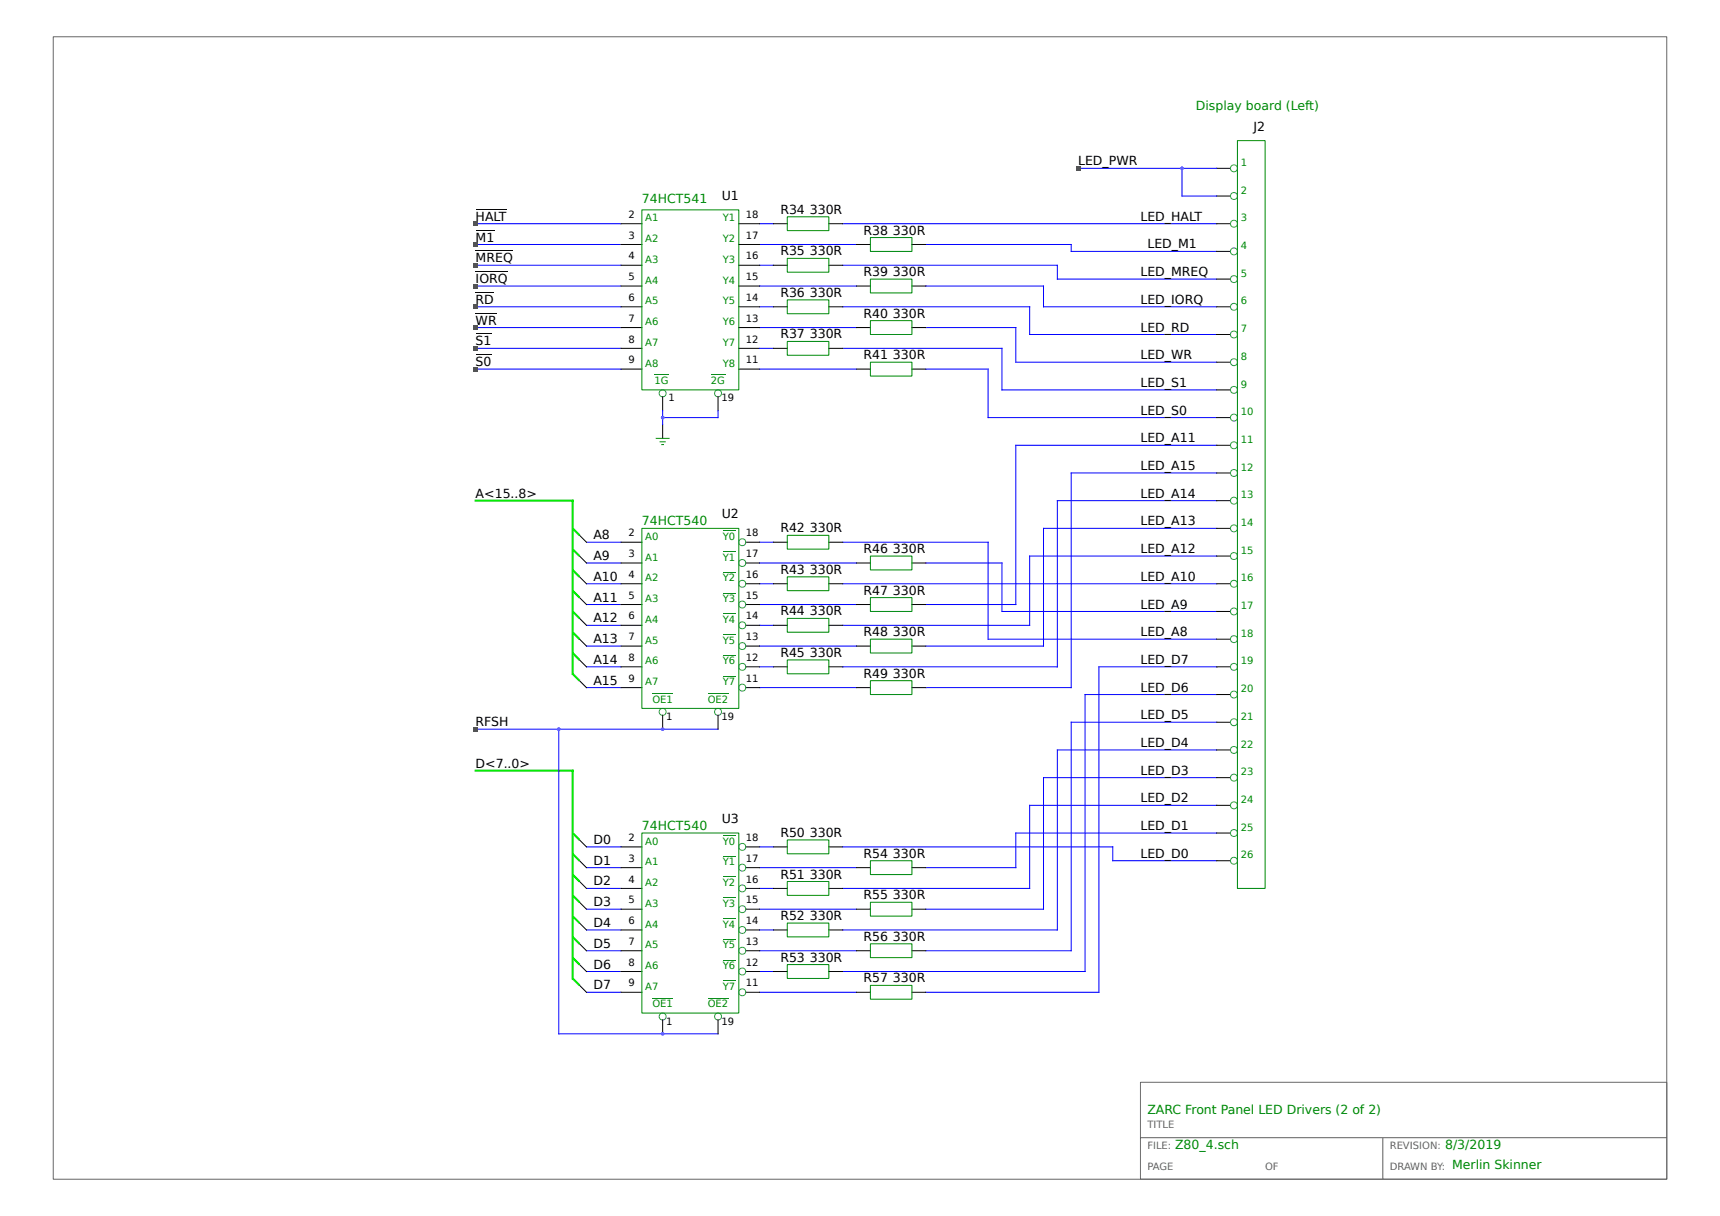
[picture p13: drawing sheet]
<svg xmlns="http://www.w3.org/2000/svg" width="297mm" height="210mm" viewBox="0 0 297 210" stroke-linecap="round" stroke-linejoin="round" font-family="sans-serif">
<defs><g id="words">
<g font-size="2.2" fill="#008b00">
<text x="206.5" y="19">Display board (Left)</text>
<text x="110.8" y="35.1">74HCT541</text>
<text x="110.8" y="90.7">74HCT540</text>
<text x="110.8" y="143.4">74HCT540</text>
<text x="198.1" y="192.4">ZARC Front Panel LED Drivers (2 of 2)</text>
<text x="202.9" y="198.4">Z80_4.sch</text>
<text x="249.5" y="198.4">8/3/2019</text>
<text x="250.7" y="201.9">Merlin Skinner</text>
</g>
<g font-size="2.2">
<text x="216.4" y="22.6">J2</text>
<text x="186.2" y="28.6">LED_PWR</text>
<text x="124.6" y="34.5">U1</text>
<text x="82.1" y="38.1">HALT</text>
<text x="82.1" y="41.7">M1</text>
<text x="134.7" y="36.9">R34 330R</text>
<text x="149.1" y="40.5">R38 330R</text>
<text x="196.9" y="38.1">LED_HALT</text>
<text x="82.1" y="45.3">MREQ</text>
<text x="134.7" y="44.1">R35 330R</text>
<text x="149.1" y="47.7">R39 330R</text>
<text x="196.9" y="47.7">LED_MREQ</text>
<text x="198.1" y="42.9">LED_M1</text>
<text x="82.1" y="48.9">IORQ</text>
<text x="82.1" y="52.5">RD</text>
<text x="134.7" y="51.3">R36 330R</text>
<text x="196.9" y="52.5">LED_IORQ</text>
<text x="82.1" y="56.1">WR</text>
<text x="82.1" y="59.6">S1</text>
<text x="134.7" y="58.5">R37 330R</text>
<text x="149.1" y="54.9">R40 330R</text>
<text x="196.9" y="57.3">LED_RD</text>
<text x="82.1" y="63.2">S0</text>
<text x="149.1" y="62">R41 330R</text>
<text x="196.9" y="62">LED_WR</text>
<text x="196.9" y="71.6">LED_S0</text>
<text x="196.9" y="66.8">LED_S1</text>
<text x="196.9" y="76.4">LED_A11</text>
<text x="196.9" y="81.2">LED_A15</text>
<text x="82.1" y="86">A&lt;15..8&gt;</text>
<text x="124.6" y="89.5">U2</text>
<text x="196.9" y="86">LED_A14</text>
<text x="102.5" y="93.1">A8</text>
<text x="134.7" y="91.9">R42 330R</text>
<text x="149.1" y="95.5">R46 330R</text>
<text x="196.9" y="95.5">LED_A12</text>
<text x="196.9" y="90.7">LED_A13</text>
<text x="102.5" y="96.7">A9</text>
<text x="102.5" y="100.3">A10</text>
<text x="134.7" y="99.1">R43 330R</text>
<text x="196.9" y="100.3">LED_A10</text>
<text x="102.5" y="103.9">A11</text>
<text x="102.5" y="107.5">A12</text>
<text x="134.7" y="106.3">R44 330R</text>
<text x="149.1" y="102.7">R47 330R</text>
<text x="196.9" y="105.1">LED_A9</text>
<text x="102.5" y="111.1">A13</text>
<text x="134.7" y="113.5">R45 330R</text>
<text x="149.1" y="109.9">R48 330R</text>
<text x="196.9" y="109.9">LED_A8</text>
<text x="102.5" y="114.7">A14</text>
<text x="102.5" y="118.2">A15</text>
<text x="149.1" y="117">R49 330R</text>
<text x="196.9" y="119.4">LED_D6</text>
<text x="196.9" y="114.7">LED_D7</text>
<text x="82.1" y="125.4">RFSH</text>
<text x="196.9" y="124.2">LED_D5</text>
<text x="196.9" y="129">LED_D4</text>
<text x="82.1" y="132.6">D&lt;7..0&gt;</text>
<text x="196.9" y="133.8">LED_D3</text>
<text x="124.6" y="142.2">U3</text>
<text x="196.9" y="143.4">LED_D1</text>
<text x="196.9" y="138.6">LED_D2</text>
<text x="102.5" y="145.7">D0</text>
<text x="102.5" y="149.3">D1</text>
<text x="134.7" y="144.5">R50 330R</text>
<text x="149.1" y="148.1">R54 330R</text>
<text x="196.9" y="148.1">LED_D0</text>
<text x="102.5" y="152.9">D2</text>
<text x="134.7" y="151.7">R51 330R</text>
<text x="149.1" y="155.3">R55 330R</text>
<text x="102.5" y="156.5">D3</text>
<text x="102.5" y="160.1">D4</text>
<text x="134.7" y="158.9">R52 330R</text>
<text x="102.5" y="163.7">D5</text>
<text x="102.5" y="167.3">D6</text>
<text x="134.7" y="166.1">R53 330R</text>
<text x="149.1" y="162.5">R56 330R</text>
<text x="102.5" y="170.9">D7</text>
<text x="149.1" y="169.7">R57 330R</text>
</g>
<g font-size="1.7" fill="#008b00">
<text x="214.3" y="28.7">1</text>
<text x="214.3" y="33.4">2</text>
<text x="111.4" y="38.2">A1</text>
<text x="111.4" y="41.8">A2</text>
<text x="124.8" y="38.2">Y1</text>
<text x="124.8" y="41.8">Y2</text>
<text x="214.3" y="38.2">3</text>
<text x="111.4" y="45.4">A3</text>
<text x="124.8" y="45.4">Y3</text>
<text x="214.3" y="43">4</text>
<text x="214.3" y="47.8">5</text>
<text x="111.4" y="49">A4</text>
<text x="111.4" y="52.6">A5</text>
<text x="124.8" y="49">Y4</text>
<text x="124.8" y="52.6">Y5</text>
<text x="214.3" y="52.6">6</text>
<text x="111.4" y="56.2">A6</text>
<text x="111.4" y="59.8">A7</text>
<text x="124.8" y="56.2">Y6</text>
<text x="124.8" y="59.8">Y7</text>
<text x="214.3" y="57.4">7</text>
<text x="111.4" y="63.3">A8</text>
<text x="124.8" y="63.3">Y8</text>
<text x="214.3" y="62.1">8</text>
<text x="113" y="66.3">1G</text>
<text x="122.8" y="66.3">2G</text>
<text x="214.3" y="66.9">9</text>
<text x="214.3" y="71.7">10</text>
<text x="214.3" y="76.5">11</text>
<text x="214.3" y="81.3">12</text>
<text x="214.3" y="86.1">13</text>
<text x="111.4" y="93.2">A0</text>
<text x="124.8" y="93.2">Y0</text>
<text x="214.3" y="90.8">14</text>
<text x="214.3" y="95.6">15</text>
<text x="111.4" y="96.8">A1</text>
<text x="111.4" y="100.4">A2</text>
<text x="124.8" y="96.8">Y1</text>
<text x="124.8" y="100.4">Y2</text>
<text x="214.3" y="100.4">16</text>
<text x="111.4" y="104">A3</text>
<text x="111.4" y="107.6">A4</text>
<text x="124.8" y="104">Y3</text>
<text x="124.8" y="107.6">Y4</text>
<text x="214.3" y="105.2">17</text>
<text x="111.4" y="111.2">A5</text>
<text x="124.8" y="111.2">Y5</text>
<text x="214.3" y="110">18</text>
<text x="111.4" y="114.8">A6</text>
<text x="111.4" y="118.3">A7</text>
<text x="124.8" y="114.8">Y6</text>
<text x="124.8" y="118.3">Y7</text>
<text x="214.3" y="114.8">19</text>
<text x="214.3" y="119.5">20</text>
<text x="112.6" y="121.3">OE1</text>
<text x="122.2" y="121.3">OE2</text>
<text x="214.3" y="124.3">21</text>
<text x="214.3" y="129.1">22</text>
<text x="214.3" y="133.9">23</text>
<text x="214.3" y="138.7">24</text>
<text x="214.3" y="143.5">25</text>
<text x="111.4" y="145.8">A0</text>
<text x="111.4" y="149.4">A1</text>
<text x="124.8" y="145.8">Y0</text>
<text x="124.8" y="149.4">Y1</text>
<text x="214.3" y="148.2">26</text>
<text x="111.4" y="153">A2</text>
<text x="124.8" y="153">Y2</text>
<text x="111.4" y="156.6">A3</text>
<text x="111.4" y="160.2">A4</text>
<text x="124.8" y="156.6">Y3</text>
<text x="124.8" y="160.2">Y4</text>
<text x="111.4" y="163.8">A5</text>
<text x="111.4" y="167.4">A6</text>
<text x="124.8" y="163.8">Y5</text>
<text x="124.8" y="167.4">Y6</text>
<text x="111.4" y="171">A7</text>
<text x="112.6" y="173.9">OE1</text>
<text x="122.2" y="173.9">OE2</text>
<text x="124.8" y="171">Y7</text>
</g>
<g font-size="1.7">
<text x="108.5" y="37.6">2</text>
<text x="108.5" y="41.2">3</text>
<text x="128.8" y="37.6">18</text>
<text x="128.8" y="41.2">17</text>
<text x="108.5" y="44.8">4</text>
<text x="128.8" y="44.8">16</text>
<text x="108.5" y="48.4">5</text>
<text x="108.5" y="52">6</text>
<text x="128.8" y="48.4">15</text>
<text x="128.8" y="52">14</text>
<text x="108.5" y="55.6">7</text>
<text x="108.5" y="59.2">8</text>
<text x="128.8" y="55.6">13</text>
<text x="128.8" y="59.2">12</text>
<text x="108.5" y="62.7">9</text>
<text x="128.8" y="62.7">11</text>
<text x="115.4" y="69.3">1</text>
<text x="124.6" y="69.3">19</text>
<text x="108.5" y="92.6">2</text>
<text x="128.8" y="92.6">18</text>
<text x="108.5" y="96.2">3</text>
<text x="108.5" y="99.8">4</text>
<text x="128.8" y="96.2">17</text>
<text x="128.8" y="99.8">16</text>
<text x="108.5" y="103.4">5</text>
<text x="108.5" y="107">6</text>
<text x="128.8" y="103.4">15</text>
<text x="128.8" y="107">14</text>
<text x="108.5" y="110.6">7</text>
<text x="128.8" y="110.6">13</text>
<text x="108.5" y="114.2">8</text>
<text x="108.5" y="117.7">9</text>
<text x="128.8" y="114.2">12</text>
<text x="128.8" y="117.7">11</text>
<text x="115" y="124.3">1</text>
<text x="124.6" y="124.3">19</text>
<text x="108.5" y="145.2">2</text>
<text x="108.5" y="148.8">3</text>
<text x="128.8" y="145.2">18</text>
<text x="128.8" y="148.8">17</text>
<text x="108.5" y="152.4">4</text>
<text x="128.8" y="152.4">16</text>
<text x="108.5" y="156">5</text>
<text x="108.5" y="159.6">6</text>
<text x="128.8" y="156">15</text>
<text x="128.8" y="159.6">14</text>
<text x="108.5" y="163.2">7</text>
<text x="108.5" y="166.8">8</text>
<text x="128.8" y="163.2">13</text>
<text x="128.8" y="166.8">12</text>
<text x="108.5" y="170.4">9</text>
<text x="128.8" y="170.4">11</text>
<text x="115" y="176.9">1</text>
<text x="124.6" y="176.9">19</text>
</g>
<g font-size="1.7" fill="#666">
<text x="198.1" y="194.9">TITLE</text>
<text x="198.1" y="198.5">FILE:</text>
<text x="198.1" y="202">PAGE</text>
<text x="218.4" y="202">OF</text>
<text x="240" y="198.5">REVISION:</text>
<text x="240" y="202">DRAWN BY:</text>
</g>
</g></defs>
<path d="M9.2 6.3h278.6v197.4h-278.6zM196.9 186.9h90.9v16.8h-90.9zM196.9 196.5h90.9M238.8 196.5v7.2" fill="none" stroke="#666" stroke-width=".17"/>
<g fill="none" stroke="#00f" stroke-width=".17">
<path d="M82.1 38.6h25.1M131.2 38.6h2.4M145.5 38.6h64.6M186.2 29.1h23.9M204.1 29.1v4.8h6M82.1 42.2h25.1M82.1 45.8h25.1M82.1 49.4h25.1M82.1 53h25.1M82.1 56.6h25.1M131.2 42.2h16.7M131.2 45.8h2.4"/>
<path d="M131.2 49.4h16.7M131.2 53h2.4M131.2 56.6h16.7M145.5 45.8h37.1v2.4h27.5M145.5 53h32.3v4.8h32.3M159.9 42.2h25.1v1.2h25.1M159.9 49.4h20.3v3.6h29.9M159.9 56.6h15.5v6h34.7M82.1 63.7h25.1M82.1 60.2h25.1M114.4 70.9v2.4M124 70.9v1.2h-9.6"/>
<path d="M131.2 63.7h16.7M131.2 60.2h2.4M145.5 60.2h27.5v7.1h37.1M159.9 63.7h10.7v8.4h39.5M210.1 76.9h-34.7v27.5h-15.5M101.3 93.6h5.9M101.3 97.2h5.9M131.2 93.6h2.4M131.2 97.2h16.7M145.5 93.6h25.1v16.8h39.5M159.9 97.2h13.1v8.4h37.1M210.1 96h-32.3v12h-32.3"/>
<path d="M210.1 91.2h-29.9v20.4h-20.3M210.1 86.5h-27.5v28.7h-37.1M210.1 81.7h-25.1v37.1h-25.1M101.3 100.8h5.9M101.3 104.4h5.9M101.3 108h5.9M101.3 111.6h5.9M101.3 115.2h5.9M101.3 118.8h5.9M131.2 100.8h2.4M131.2 104.4h16.7M131.2 108h2.4"/>
<path d="M131.2 111.6h16.7M131.2 115.2h2.4M131.2 118.8h16.7M145.5 100.8h64.6M210.1 115.2h-20.3v56.2h-29.9M210.1 119.9h-22.7v47.9h-41.9M82.1 125.9h41.9M96.5 125.9v52.6h27.5M210.1 139.1h-32.3v14.3h-32.3M210.1 134.3h-29.9v22.7h-20.3M210.1 129.5h-27.5v31.1h-37.1M210.1 124.7h-25.1v39.5h-25.1"/>
<path d="M101.3 146.3h5.9M101.3 149.8h5.9M101.3 153.4h5.9M101.3 157h5.9M131.2 146.3h2.4M131.2 149.8h16.7M131.2 153.4h2.4M131.2 157h16.7M145.5 146.3h46.6v2.3h18M210.1 143.9h-34.7v5.9h-15.5M101.3 160.6h5.9M101.3 164.2h5.9"/>
<path d="M101.3 167.8h5.9M101.3 171.4h5.9M131.2 160.6h2.4M131.2 164.2h16.7M131.2 167.8h2.4M131.2 171.4h16.7"/>
</g>
<g fill="none" stroke="#000" stroke-width=".17">
<path d="M82.1 36.2h5.4M82.1 39.7h3.3M107.2 38.6h3.6M127.6 38.6h3.6M133.6 38.6h2.3M143.1 38.6h2.4M210.1 29.1h2.4M210.1 33.9h2.4M210.1 38.6h2.4M82.1 43.3h6.5M82.1 46.9h5.6M82.1 50.5h3.2"/>
<path d="M82.1 54.1h3.7M82.1 57.7h2.8M107.2 53h3.6M107.2 42.2h3.6M107.2 45.8h3.6M107.2 49.4h3.6M107.2 56.6h3.6M127.6 53h3.6M127.6 42.2h3.6M127.6 45.8h3.6M127.6 49.4h3.6M127.6 56.6h3.6"/>
<path d="M133.6 53h2.3M133.6 45.8h2.3M143.1 53h2.4M143.1 45.8h2.4M147.9 42.2h2.4M147.9 49.4h2.4M147.9 56.6h2.4M157.5 42.2h2.4M157.5 49.4h2.4M157.5 56.6h2.4M210.1 43.4h2.4M210.1 48.2h2.4"/>
<path d="M210.1 53h2.4M210.1 57.8h2.4M82.1 61.3h2.8M107.2 60.2h3.6M107.2 63.7h3.6M114.4 68.5v2.4M114.4 73.3v2.4M124 68.5v2.4M127.6 60.2h3.6M127.6 63.7h3.6M133.6 60.2h2.3M143.1 60.2h2.4"/>
<path d="M147.9 63.7h2.4M157.5 63.7h2.4M210.1 62.6h2.4M210.1 67.3h2.4M210.1 72.1h2.4M210.1 76.9h2.4M100.1 92.4l1.2 1.2M100.1 96l1.2 1.2M100.1 99.6l1.2 1.2M107.2 93.6h3.6M107.2 97.2h3.6M128.8 93.6h2.4"/>
<path d="M128.8 97.2h2.4M133.6 93.6h2.3M143.1 93.6h2.4M147.9 97.2h2.4M157.5 97.2h2.4M210.1 81.7h2.4M210.1 86.5h2.4M210.1 91.2h2.4M210.1 96h2.4M100.1 103.2l1.2 1.2M100.1 106.8l1.2 1.2M100.1 110.4l1.2 1.2"/>
<path d="M100.1 114l1.2 1.2M100.1 117.6l1.2 1.2M107.2 100.8h3.6M107.2 115.2h3.6M107.2 104.4h3.6M107.2 108h3.6M107.2 111.6h3.6M107.2 118.8h3.6M128.8 100.8h2.4M128.8 115.2h2.4M128.8 104.4h2.4M128.8 108h2.4"/>
<path d="M128.8 111.6h2.4M128.8 118.8h2.4M133.6 100.8h2.3M133.6 115.2h2.3M133.6 108h2.3M143.1 100.8h2.4M143.1 115.2h2.4M143.1 108h2.4M147.9 104.4h2.4M147.9 111.6h2.4M147.9 118.8h2.4M157.5 104.4h2.4"/>
<path d="M157.5 111.6h2.4M157.5 118.8h2.4M210.1 100.8h2.4M210.1 105.6h2.4M210.1 110.4h2.4M210.1 115.2h2.4M210.1 119.9h2.4M114.4 123.5v2.4M124 123.5v2.4M210.1 124.7h2.4M210.1 129.5h2.4M210.1 134.3h2.4"/>
<path d="M210.1 139.1h2.4M100.1 145.1l1.2 1.2M100.1 148.6l1.2 1.2M100.1 152.2l1.2 1.2M100.1 155.8l1.2 1.2M100.1 159.4l1.2 1.2M107.2 146.3h3.6M107.2 149.8h3.6M107.2 153.4h3.6M107.2 157h3.6M128.8 146.3h2.4M128.8 149.8h2.4"/>
<path d="M128.8 153.4h2.4M128.8 157h2.4M133.6 146.3h2.3M133.6 153.4h2.3M143.1 146.3h2.4M143.1 153.4h2.4M147.9 149.8h2.4M147.9 157h2.4M157.5 149.8h2.4M157.5 157h2.4M210.1 143.9h2.4M210.1 148.6h2.4"/>
<path d="M100.1 163l1.2 1.2M100.1 166.6l1.2 1.2M100.1 170.2l1.2 1.2M107.2 160.6h3.6M107.2 164.2h3.6M107.2 167.8h3.6M107.2 171.4h3.6M114.4 176.1v2.4M124 176.1v2.4M128.8 160.6h2.4M128.8 164.2h2.4M128.8 167.8h2.4"/>
<path d="M128.8 171.4h2.4M133.6 160.6h2.3M133.6 167.8h2.3M143.1 160.6h2.4M143.1 167.8h2.4M147.9 164.2h2.4M147.9 171.4h2.4M157.5 164.2h2.4M157.5 171.4h2.4"/>
</g>
<g fill="none" stroke="#0e0" stroke-width=".36">
<path d="M82.1 86.5h16.8v29.9l1.2 1.2M98.9 91.2l1.2 1.2M98.9 94.8l1.2 1.2M98.9 98.4l1.2 1.2M98.9 102l1.2 1.2M98.9 105.6l1.2 1.2M98.9 109.2l1.2 1.2M98.9 112.8l1.2 1.2M82.1 133.1h16.8v35.9l1.2 1.2M98.9 143.9l1.2 1.2M98.9 147.4l1.2 1.2M98.9 151l1.2 1.2"/>
<path d="M98.9 154.6l1.2 1.2M98.9 158.2l1.2 1.2M98.9 161.8l1.2 1.2M98.9 165.4l1.2 1.2"/>
</g>
<g fill="none" stroke="#008b00" stroke-width=".17">
<path d="M110.8 36.2h16.8v31.1h-16.8zM135.9 37.4h7.2v2.4h-7.2zM213.7 24.3h4.8v129.1h-4.8zM135.9 44.6h7.2v2.4h-7.2zM135.9 51.8h7.2v2.4h-7.2zM135.9 59h7.2v2.4h-7.2zM150.3 41h7.2v2.4h-7.2zM150.3 48.2h7.2v2.4h-7.2zM150.3 55.4h7.2v2.4h-7.2zM113 64.7h2.5M113.2 75.7h2.4M113.9 76.3h1.1"/>
<path d="M114.2 76.8h.5M122.8 64.7h2.4M150.3 62.6h7.2v2.3h-7.2zM110.8 91.2h16.8v31.1h-16.8zM124.8 91.7h2.2M124.8 95.2h2.2M124.8 98.8h2.2M135.9 92.4h7.2v2.4h-7.2zM135.9 99.6h7.2v2.4h-7.2zM150.3 96h7.2v2.4h-7.2zM112.6 119.8h3.6M122.2 119.8h3.6"/>
<path d="M124.8 102.4h2.2M124.8 106h2.2M124.8 109.6h2.2M124.8 113.2h2.2M124.8 116.8h2.2M135.9 106.8h7.2v2.4h-7.2zM135.9 114h7.2v2.4h-7.2zM150.3 103.2h7.2v2.4h-7.2zM150.3 110.4h7.2v2.4h-7.2zM150.3 117.6h7.2v2.3h-7.2zM110.8 143.9h16.8v31.1h-16.8zM124.8 144.3h2.2"/>
<path d="M124.8 147.9h2.2M124.8 151.4h2.2M124.8 155h2.2M124.8 158.6h2.2M135.9 145.1h7.2v2.3h-7.2zM135.9 152.2h7.2v2.4h-7.2zM135.9 159.4h7.2v2.4h-7.2zM150.3 148.6h7.2v2.4h-7.2zM150.3 155.8h7.2v2.4h-7.2zM112.6 172.4h3.6M122.2 172.4h3.6M124.8 162.2h2.2"/>
<path d="M124.8 165.8h2.2M124.8 169.4h2.2M135.9 166.6h7.2v2.4h-7.2zM150.3 163h7.2v2.4h-7.2zM150.3 170.2h7.2v2.4h-7.2z"/>
</g>
<g fill="none" stroke="#008b8b" stroke-width=".17">
<circle cx="213.1" cy="33.9" r=".6"/>
<circle cx="213.1" cy="29.1" r=".6"/>
<circle cx="213.1" cy="38.6" r=".6"/>
<circle cx="213.1" cy="48.2" r=".6"/>
<circle cx="213.1" cy="43.4" r=".6"/>
<circle cx="213.1" cy="57.8" r=".6"/>
<circle cx="213.1" cy="53" r=".6"/>
<circle cx="114.4" cy="67.9" r=".6"/>
<circle cx="124" cy="67.9" r=".6"/>
<circle cx="213.1" cy="72.1" r=".6"/>
<circle cx="213.1" cy="67.3" r=".6"/>
<circle cx="213.1" cy="62.6" r=".6"/>
<circle cx="213.1" cy="76.9" r=".6"/>
<circle cx="128.2" cy="97.2" r=".6"/>
<circle cx="128.2" cy="93.6" r=".6"/>
<circle cx="213.1" cy="81.7" r=".6"/>
<circle cx="213.1" cy="96" r=".6"/>
<circle cx="213.1" cy="91.2" r=".6"/>
<circle cx="213.1" cy="86.5" r=".6"/>
<circle cx="128.2" cy="118.8" r=".6"/>
<circle cx="128.2" cy="108" r=".6"/>
<circle cx="128.2" cy="111.6" r=".6"/>
<circle cx="128.2" cy="115.2" r=".6"/>
<circle cx="128.2" cy="100.8" r=".6"/>
<circle cx="128.2" cy="104.4" r=".6"/>
<circle cx="213.1" cy="105.6" r=".6"/>
<circle cx="213.1" cy="119.9" r=".6"/>
<circle cx="213.1" cy="110.4" r=".6"/>
<circle cx="213.1" cy="115.2" r=".6"/>
<circle cx="213.1" cy="100.8" r=".6"/>
<circle cx="114.4" cy="122.9" r=".6"/>
<circle cx="124" cy="122.9" r=".6"/>
<circle cx="213.1" cy="139.1" r=".6"/>
<circle cx="213.1" cy="129.5" r=".6"/>
<circle cx="213.1" cy="124.7" r=".6"/>
<circle cx="213.1" cy="134.3" r=".6"/>
<circle cx="128.2" cy="149.8" r=".6"/>
<circle cx="128.2" cy="146.3" r=".6"/>
<circle cx="128.2" cy="153.4" r=".6"/>
<circle cx="128.2" cy="157" r=".6"/>
<circle cx="213.1" cy="143.9" r=".6"/>
<circle cx="213.1" cy="148.6" r=".6"/>
<circle cx="114.4" cy="175.6" r=".6"/>
<circle cx="124" cy="175.6" r=".6"/>
<circle cx="128.2" cy="167.8" r=".6"/>
<circle cx="128.2" cy="164.2" r=".6"/>
<circle cx="128.2" cy="160.6" r=".6"/>
<circle cx="128.2" cy="171.4" r=".6"/>
</g>
<g fill="#a020f0">
<path d="M96.3 125.7h.4l.1 .2-.1 .2h-.4l-.1-.2z"/>
<path d="M114.2 125.7h.4l.1 .2-.1 .2h-.4l-.1-.2z"/>
</g>
<path d="M81.8 125.6h.7v.7h-.7z" fill="#f00"/>
<path d="M114.2 178.3h.4l.1 .2-.1 .3h-.4l-.1-.3z" fill="#a020f0"/>
<g fill="#f00">
<path d="M81.8 63.4h.7v.7h-.7z"/>
<path d="M81.8 38.3h.7v.7h-.7z"/>
<path d="M81.8 41.9h.7v.7h-.7z"/>
<path d="M81.8 45.5h.7v.7h-.7z"/>
<path d="M81.8 49h.7v.8h-.7z"/>
<path d="M81.8 52.6h.7v.7h-.7z"/>
<path d="M81.8 56.2h.7v.7h-.7z"/>
<path d="M81.8 59.8h.7v.7h-.7z"/>
</g>
<path d="M203.9 28.8h.4l.1 .3-.1 .2h-.4l-.1-.2z" fill="#a020f0"/>
<path d="M185.8 28.7h.7v.7h-.7z" fill="#f00"/>
<g fill="#a020f0">
<path d="M96.3 125.7h.4l.1 .2-.1 .2h-.4l-.1-.2z"/>
<path d="M114.2 71.9h.4l.1 .2-.1 .2h-.4l-.1-.2z"/>
<path d="M114.2 125.7h.4l.1 .2-.1 .2h-.4l-.1-.2z"/>
<path d="M114.2 178.3h.4l.1 .2-.1 .3h-.4l-.1-.3z"/>
</g>
<use href="#words"/>
</svg>
